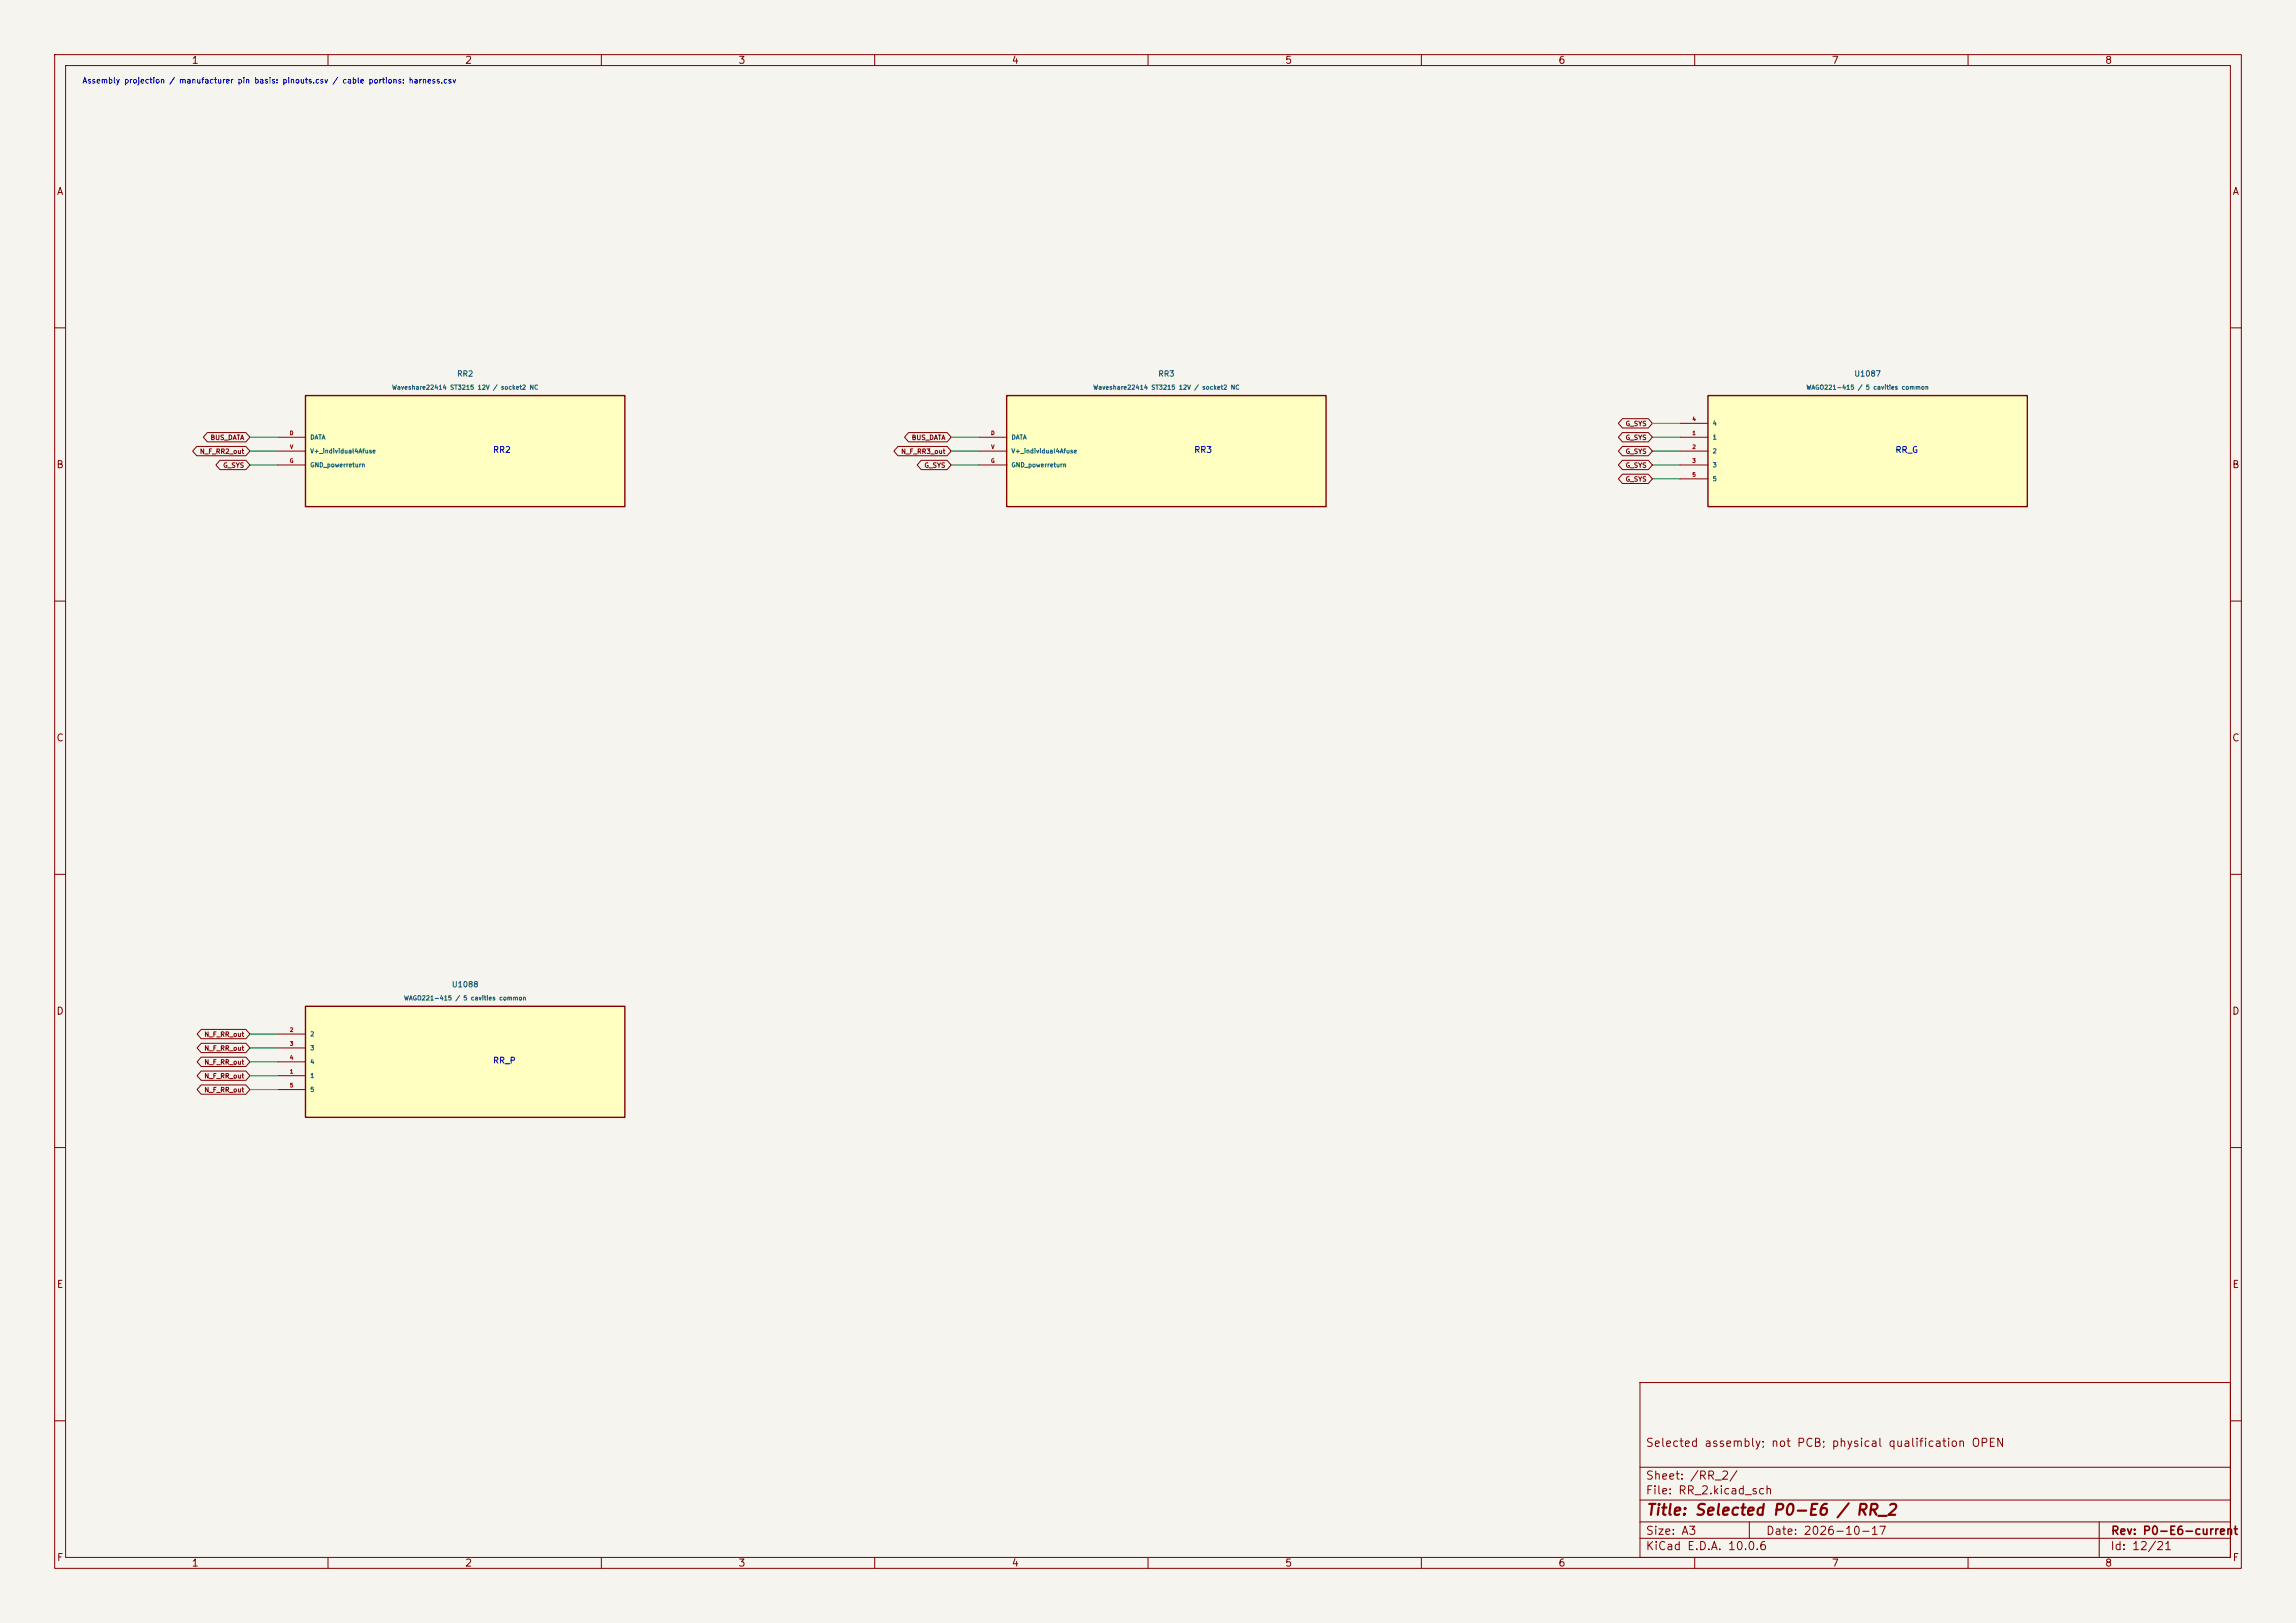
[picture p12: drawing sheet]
<svg xmlns="http://www.w3.org/2000/svg" width="420mm" height="297mm" viewBox="0 0 420 297" stroke-linecap="round" stroke-linejoin="round" font-family="sans-serif">
<defs><g id="words">
<text font-size="2" fill="#840000" x="301" y="277.8">Title: Selected P0-E6 / RR_2</text>
<g font-size="1.5" fill="#840000">
<text x="300.9" y="265.1">Selected assembly; not PCB; physical qualification OPEN</text>
<text x="300.9" y="273.8">File: RR_2.kicad_sch</text>
<text x="300.9" y="271.1">Sheet: /RR_2/</text>
<text x="300.9" y="281.2">Size: A3</text>
<text x="322.9" y="281.2">Date: 2026-10-17</text>
<text x="386" y="281.2">Rev: P0-E6-current</text>
<text x="300.9" y="284">KiCad E.D.A. 10.0.6</text>
<text x="385.9" y="284">Id: 12/21</text>
</g>
<g font-size="1.3" fill="#840000">
<text x="35" y="12">1</text>
<text x="85" y="12">2</text>
<text x="135" y="12">3</text>
<text x="185" y="12">4</text>
<text x="235" y="12">5</text>
<text x="285" y="12">6</text>
<text x="335" y="12">7</text>
<text x="385" y="12">8</text>
<text x="10.3" y="36">A</text>
<text x="408.3" y="36">A</text>
<text x="10.2" y="86">B</text>
<text x="408.2" y="86">B</text>
<text x="10.2" y="136">C</text>
<text x="408.2" y="136">C</text>
<text x="10.2" y="186">D</text>
<text x="408.2" y="186">D</text>
<text x="10.3" y="236">E</text>
<text x="408.3" y="236">E</text>
<text x="10.3" y="286">F</text>
<text x="35" y="287">1</text>
<text x="85" y="287">2</text>
<text x="135" y="287">3</text>
<text x="185" y="287">4</text>
<text x="235" y="287">5</text>
<text x="285" y="287">6</text>
<text x="335" y="287">7</text>
<text x="385" y="287">8</text>
<text x="408.3" y="286">F</text>
</g>
<g font-size="1.1" fill="#0000c2">
<text x="90.1" y="83.1">RR2</text>
<text x="218.4" y="83.1">RR3</text>
<text x="346.6" y="83.1">RR_G</text>
<text x="90.1" y="194.9">RR_P</text>
</g>
<text font-size="1" fill="#0000c2" x="15" y="15.5">Assembly projection / manufacturer pin basis: pinouts.csv / cable portions: harness.csv</text>
<g font-size="1" fill="#006464">
<text x="83.5" y="69.1">RR2</text>
<text x="211.8" y="69.1">RR3</text>
<text x="339.1" y="69.1">U1087</text>
<text x="82.6" y="180.9">U1088</text>
</g>
<g font-size=".9" fill="#840000">
<text x="36.5" y="83.3">N_F_RR2_out</text>
<text x="38.4" y="80.7">BUS_DATA</text>
<text x="164.8" y="83.3">N_F_RR3_out</text>
<text x="166.7" y="80.7">BUS_DATA</text>
<text x="297.3" y="78.2">G_SYS</text>
<text x="297.3" y="83.3">G_SYS</text>
<text x="297.3" y="80.7">G_SYS</text>
<text x="40.7" y="85.8">G_SYS</text>
<text x="169" y="85.8">G_SYS</text>
<text x="297.3" y="85.8">G_SYS</text>
<text x="297.3" y="88.3">G_SYS</text>
<text x="37.3" y="189.9">N_F_RR_out</text>
<text x="37.3" y="192.5">N_F_RR_out</text>
<text x="37.3" y="195">N_F_RR_out</text>
<text x="37.3" y="197.6">N_F_RR_out</text>
<text x="37.3" y="200.1">N_F_RR_out</text>
</g>
<g font-size=".8" fill="#006464">
<text x="71.6" y="71.5">Waveshare22414 ST3215 12V / socket2 NC</text>
<text x="199.9" y="71.5">Waveshare22414 ST3215 12V / socket2 NC</text>
<text x="330.4" y="71.5">WAGO221-415 / 5 cavities common</text>
<text x="56.7" y="80.6">DATA</text>
<text x="56.7" y="83.2">V+_individual4Afuse</text>
<text x="184.9" y="80.6">DATA</text>
<text x="184.9" y="83.2">V+_individual4Afuse</text>
<text x="313.2" y="80.6">1</text>
<text x="313.2" y="83.2">2</text>
<text x="313.2" y="78.1">4</text>
<text x="56.7" y="85.7">GND_powerreturn</text>
<text x="184.9" y="85.7">GND_powerreturn</text>
<text x="313.2" y="85.7">3</text>
<text x="313.2" y="88.2">5</text>
<text x="73.8" y="183.3">WAGO221-415 / 5 cavities common</text>
<text x="56.7" y="189.8">2</text>
<text x="56.7" y="197.5">1</text>
<text x="56.7" y="192.4">3</text>
<text x="56.7" y="194.9">4</text>
<text x="56.7" y="200">5</text>
</g>
<g font-size=".7" fill="#a90000">
<text x="309.5" y="77.2">4</text>
<text x="52.9" y="79.8">D</text>
<text x="53" y="82.3">V</text>
<text x="181.2" y="79.8">D</text>
<text x="181.2" y="82.3">V</text>
<text x="309.5" y="79.8">1</text>
<text x="309.5" y="82.3">2</text>
<text x="52.9" y="84.9">G</text>
<text x="181.2" y="84.9">G</text>
<text x="309.5" y="84.9">3</text>
<text x="309.5" y="87.4">5</text>
<text x="52.9" y="189">2</text>
<text x="52.9" y="191.5">3</text>
<text x="52.9" y="196.6">1</text>
<text x="52.9" y="194.1">4</text>
<text x="52.9" y="199.2">5</text>
</g>
</g></defs>
<path d="M0 0h420v297h-420z" fill="#f5f4ef" stroke="#f5f4ef" stroke-width=".18"/>
<g fill="none" stroke="#840000" stroke-width=".18">
<path d="M10 10h400v277h-400zM12 12h396v273h-396zM60 10v2M110 10v2M160 10v2M210 10v2M260 10v2M310 10v2M360 10v2M10 60h2M408 60h2M10 110h2"/>
<path d="M408 110h2M10 160h2M408 160h2M10 210h2M408 210h2M300 253h108v32h-108zM10 260h2M300 278.5h108M300 274.5h108M300 268.5h108M320 278.5v3M384 278.5v6.5"/>
<path d="M408 260h2M60 285v2M110 285v2M160 285v2M210 285v2M260 285v2M300 281.5h108M310 285v2M360 285v2"/>
</g>
<path d="M55.9 184.2h58.4v20.3h-58.4z" fill="#ffffc2"/>
<path d="M55.9 184.2h58.4v20.3h-58.4z" fill="none" stroke="#840000" stroke-width=".25"/>
<path d="M50.8 196.9h5.1M50.8 189.2h5.1M50.8 191.8h5.1M50.8 194.3h5.1M50.8 199.4h5.1" fill="none" stroke="#840000" stroke-width=".18"/>
<path d="M184.1 72.4h58.5v20.3h-58.5z" fill="#ffffc2"/>
<path d="M184.1 72.4h58.5v20.3h-58.5z" fill="none" stroke="#840000" stroke-width=".25"/>
<path d="M179.1 80h5M179.1 85.1h5M179.1 82.6h5" fill="none" stroke="#840000" stroke-width=".18"/>
<path d="M55.9 72.4h58.4v20.3h-58.4z" fill="#ffffc2"/>
<path d="M55.9 72.4h58.4v20.3h-58.4z" fill="none" stroke="#840000" stroke-width=".25"/>
<path d="M50.8 80h5.1M50.8 85.1h5.1M50.8 82.6h5.1" fill="none" stroke="#840000" stroke-width=".18"/>
<path d="M312.4 72.4h58.4v20.3h-58.4z" fill="#ffffc2"/>
<path d="M312.4 72.4h58.4v20.3h-58.4z" fill="none" stroke="#840000" stroke-width=".25"/>
<g fill="none" stroke="#840000" stroke-width=".18">
<path d="M37.9 79.2h7.1l.7 .8-.7 .9h-7.1l-.7-.9zM166.2 79.2h7l.8 .8-.8 .9h-7l-.7-.9zM296.8 76.6h4.7l.8 .9-.8 .8h-4.7l-.8-.8zM296.8 79.2h4.7l.8 .8-.8 .9h-4.7l-.8-.9zM307.3 77.5h5.1M36 81.7h9l.7 .9-.7 .8h-9l-.8-.8zM40.2 84.2h4.8l.7 .9-.7 .8h-4.8l-.7-.8zM164.3 81.7h8.9l.8 .9-.8 .8h-8.9l-.8-.8zM168.5 84.2h4.7l.8 .9-.8 .8h-4.7l-.7-.8zM296.8 81.7h4.7l.8 .9-.8 .8h-4.7l-.8-.8zM296.8 84.2h4.7l.8 .9-.8 .8h-4.7l-.8-.8zM296.8 86.8h4.7l.8 .8-.8 .9h-4.7l-.8-.9z"/>
<path d="M307.3 80h5.1M307.3 82.6h5.1M307.3 85.1h5.1M307.3 87.6h5.1M36.8 190.9h8.2l.7 .9-.7 .8h-8.2l-.7-.8zM36.8 193.5h8.2l.7 .8-.7 .9h-8.2l-.7-.9zM36.8 196h8.2l.7 .9-.7 .8h-8.2l-.7-.8zM36.8 198.5h8.2l.7 .9-.7 .8h-8.2l-.7-.8zM36.8 188.4h8.2l.7 .8-.7 .9h-8.2l-.7-.9z"/>
</g>
<g fill="none" stroke="#009600" stroke-width=".18">
<path d="M302.3 77.5h5M45.7 80h5.1M45.7 82.6h5.1M45.7 85.1h5.1M174 80h5.1M174 82.6h5.1M174 85.1h5.1M302.3 80h5M302.3 82.6h5M302.3 85.1h5M302.3 87.6h5M45.7 189.2h5.1"/>
<path d="M45.7 191.8h5.1M45.7 199.4h5.1M45.7 194.3h5.1M45.7 196.9h5.1"/>
</g>
<use href="#words"/>
</svg>
